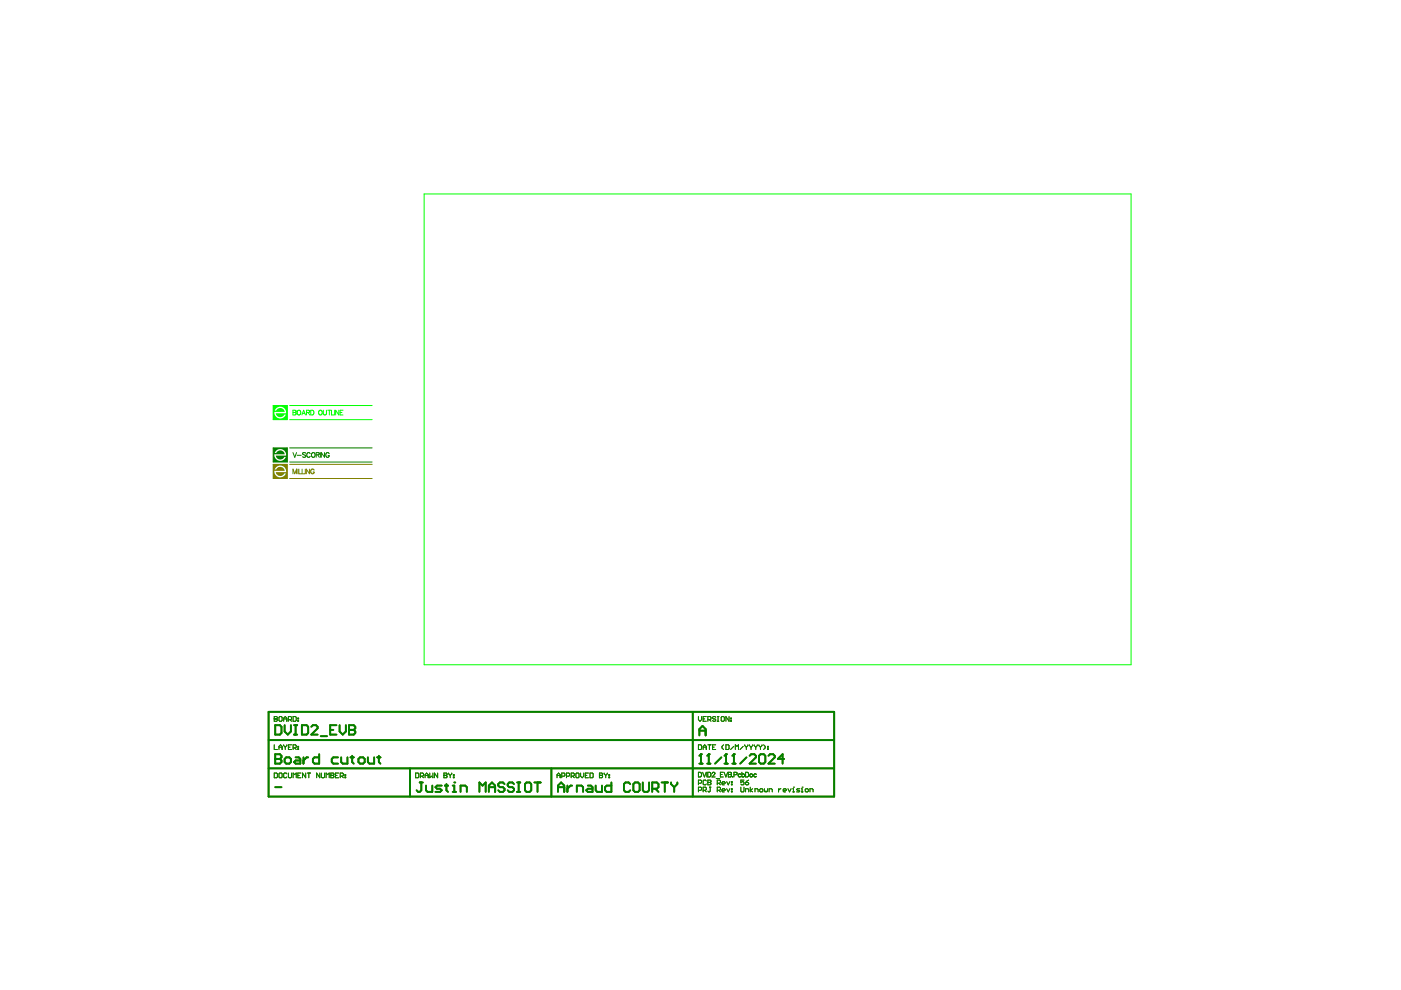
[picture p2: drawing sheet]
<svg xmlns="http://www.w3.org/2000/svg" width="297mm" height="210mm" viewBox="0 0 297 210" stroke-linecap="round" stroke-linejoin="round" font-family="sans-serif">
<path d="M57.9 98.5h3v3h-3zM58.6 99l-.4 .5h.4l.4-.4 .6-.1 .6 .3 .2 .5h-2.2l.3 1 .8 .4 .9-.3 .4-.5h-.3l-.5 .5h-.6l-.5-.3-.2-.5h2.2l-.3-.9-.8-.5h-.5z" fill="#818100"/>
<path d="M56.9 150.9h120v18h-120zM56.9 156.9h120M146.9 150.9v18M148.3 155.9v-1.3l.6-.7 .7 .7v1.3M148.3 154.9h1.3M148.6 159.9v2M56.9 162.9h120M86.9 162.9v6M116.9 162.9v6M148.3 161.9h.6" fill="none" stroke="#818100" stroke-width=".4"/>
<g fill="none" stroke="#818100" stroke-width=".21">
<path d="M57.9 98.5h3v3h-3zM61.4 98.5h17.5M61.4 101.5h17.5M148.1 151.9v.7l.3 .3 .3-.3v-.7M148.1 157.9h.5l.1 .2v.6l-.1 .2h-.5zM149.1 158.9v-.7l.3-.3 .3 .3v.7M149.1 152.4h.3M149.1 158.4h.6M149.7 151.9h-.6v1h.6M150.1 152.6h.5l.1-.5-.1-.2h-.5v1M150.1 157.9h.6M150.4 152.6l.3 .3"/>
<path d="M150.4 157.9v1M151.1 158.4h.3M151.7 152.1l-.1-.2-.5 .2 .1 .3 .5 .2-.1 .3-.5-.1M151.7 157.9h-.6v1h.6M152.1 151.9h.3M152.1 152.9h.3M152.2 151.9v1M152.9 152.1l.2-.2 .5 .2v.7l-.2 .1-.5-.1zM153.4 157.9l-.3 .3v.4l.3 .3M153.9 157.9h.5l.2 .2v.6l-.2 .2h-.5zM154.6 151.9v1l-.7-1v1M154.9 152.3h.2v.1h-.2z"/>
<path d="M154.9 152.8h.2v.1h-.2zM155.6 158.2l-.7 .7M155.9 158.9v-1l.3 .3 .4-.3v1M157.6 158.2l-.7 .7M157.9 157.9l.3 .5M158.2 158.4v.5M158.6 157.9l-.4 .5M158.9 157.9l.3 .5M159.2 158.4v.5M159.6 157.9l-.4 .5M159.9 157.9l.3 .5M160.2 158.4v.5"/>
<path d="M160.6 157.9l-.4 .5M160.9 157.9l.3 .5M161.2 158.4v.5M161.6 157.9l-.4 .5M161.9 157.9l.3 .3v.4l-.3 .3M162.7 158.7h.2v.2h-.2zM162.7 158.2h.2v.2h-.2zM88.1 163.9h.5l.2 .2v.6l-.2 .2h-.5zM89.1 164.6h.5l.2-.5-.2-.2h-.5v1M89.5 164.6l.3 .3M90.1 164.4h.7M90.1 164.9v-.7l.4-.3 .3 .3v.7"/>
<path d="M91.1 163.9v1l.4-.3 .3 .3v-1M92.8 163.9v1l-.7-1v1M94.1 164.4h.1M94.1 164.4h.5M94.1 163.9h.5l.2 .2-.2 .3 .2 .3-.2 .2h-.5zM95.1 163.9l.4 .5M95.5 164.4v.5M95.8 163.9l-.3 .5M96.1 164.2h.2v.2h-.2zM96.1 164.7h.2v.2h-.2zM118.1 164.9v-.7l.3-.3 .4 .3v.7M118.1 164.4h.7"/>
<path d="M119.1 164.6h.5l.2-.5-.2-.2h-.5v1M120.1 164.6h.5l.2-.5-.2-.2h-.5v1M121.1 164.6h.5l.2-.5-.2-.2h-.5v1M121.4 164.6l.4 .3M122.1 164.1l.2-.2 .5 .2v.6l-.2 .2-.5-.2zM123.1 163.9v.7l.3 .3 .4-.3v-.7M124.1 164.4h.3M124.8 163.9h-.7v1h.7M125.1 163.9h.5l.2 .2v.6l-.2 .2h-.5zM127.1 164.4h.1M127.1 164.4h.5M127.1 163.9h.5l.2 .2-.2 .3 .2 .3-.2 .2h-.5z"/>
<path d="M128.1 163.9l.3 .5M128.4 164.4v.5M128.8 163.9l-.4 .5M129.1 164.2h.2v.2h-.2zM129.1 164.7h.2v.2h-.2zM148.1 163.7h.3a.53 .53 0 0 1 .4 .5 .53 .53 0 0 1-.4 .5h-.3zM148.1 166.1h.5l.1-.5-.1-.2h-.5v1M148.1 167.6h.5l.1-.5-.1-.2h-.5v1M149 163.7l.3 1 .4-1M149.1 167.6h.5l.1-.5-.1-.2h-.5v1M149.4 167.6l.3 .3M149.7 165.6l-.1-.2-.5 .2v.6l.1 .2 .5-.2"/>
<path d="M149.9 163.7v1M150.1 163.7h.3a.53 .53 0 0 1 .3 .5 .53 .53 0 0 1-.3 .5h-.3zM150.1 165.9h.1M150.1 165.4h.5l.1 .2-.1 .3 .1 .3-.1 .2h-.5zM150.1 165.9h.5M150.4 166.9h.3M150.6 166.9v.8l-.2 .2-.3-.2M151 164l.2-.3 .4 .2-.6 .8h.6M151.8 165.1h.8M152.1 167.6h.5l.1-.5-.1-.2h-.5v1M152.1 166.1h.5l.1-.5-.1-.2h-.5v1M152.4 167.6l.3 .3"/>
<path d="M152.4 166.1l.3 .3M152.7 164.2h.4M153.1 167.6h.6l-.1-.4-.5 .2 .1 .5h.4M153.1 166.1h.6l-.1-.4-.5 .2 .1 .5h.4M153.4 163.7h-.7v1h.7M153.5 163.7l.4 1 .4-1M154.1 167.2l.3 .7 .3-.7M154.1 165.7l.3 .7 .3-.7M154.4 163.7l.6 .1 .1 .2-.3 .2 .3 .2-.1 .3h-.6zM154.4 164.2h.4M155.1 167.7h.1v.2h-.1zM155.1 167.2h.1v.2h-.1z"/>
<path d="M155.1 165.7h.1v.2h-.1zM155.1 166.2h.1v.2h-.1zM155.3 164.6h.1M155.6 164.3l.6-.1v-.4l-.6-.1v1M157.1 164.2a.32 .32 0 0 0-.5 0 .32 .32 0 0 0 0 .4 .32 .32 0 0 0 .5 0M157.3 164.2a.32 .32 0 0 1 .5 0 .32 .32 0 0 1 0 .4 .32 .32 0 0 1-.5 0M157.3 163.7v1M158.1 163.7h.3a.53 .53 0 0 1 .4 .5 .53 .53 0 0 1-.4 .5h-.3zM160.4 164.2a.32 .32 0 0 0-.5 0 .32 .32 0 0 0 0 .4 .32 .32 0 0 0 .5 0"/>
<circle cx="159.3" cy="164.4" r=".33"/>
</g>
<circle cx="148.6" cy="159.9" r=".2" fill="#818100"/>
<path d="M148.6 159.9l-.3 .3M150.3 159.9v2M149.9 161.9h.7" fill="none" stroke="#818100" stroke-width=".4"/>
<circle cx="150.3" cy="159.9" r=".2" fill="#818100"/>
<path d="M150.3 159.9l-.4 .3M153.9 159.9v2M152.9 160.6l-1.3 1.3M153.6 161.9h.7" fill="none" stroke="#818100" stroke-width=".4"/>
<circle cx="153.9" cy="159.9" r=".2" fill="#818100"/>
<path d="M153.9 159.9l-.3 .3M155.6 159.9v2M155.3 161.9h.6" fill="none" stroke="#818100" stroke-width=".4"/>
<circle cx="155.6" cy="159.9" r=".2" fill="#818100"/>
<g fill="none" stroke="#818100" stroke-width=".4">
<path d="M58.3 153.8h1l.4 .3v1.3l-.4 .4h-1zM60.3 153.8v1.3l.7 .7 .7-.7v-1.3M62.3 155.8h.7M62.3 153.8h.7M62.7 153.8v2M64 153.8h1l.3 .3v1.3l-.3 .4h-1zM66 154.1l.3-.3h.7l.3 .3v.3l-1.3 1.4h1.3M68 156.1h1.3M70 154.8h.7M71.3 153.8h-1.3v2h1.3M72 153.8v1.3l.7 .7 .6-.7v-1.3M74 153.8v2h1l.3-.4v-.3l-.3-.3h-1"/>
<path d="M155.6 159.9l-.3 .3M158.3 160.6l-1.4 1.3M158.9 160.2l.4-.3h.6l.4 .3v.4l-1.4 1.3h1.4M160.9 160.2l.4-.3h.6l.4 .3v1.4l-.4 .3h-.6l-.4-.3zM162.9 160.2l.4-.3h.6l.4 .3v.4l-1.4 1.3h1.4M166.3 160.9h-1.4l1-1v2"/>
</g>
<path d="M58.1 152.4h.1M58.1 151.9h.5l.2 .2-.2 .3 .2 .4-.2 .1h-.5zM58.1 152.4h.5M59.1 152.1l.2-.2 .5 .2v.7l-.2 .1-.5-.1zM60.1 152.4h.7M60.1 152.9v-.6l.4-.4 .3 .4v.6M61.1 152.6h.5l.2-.5-.2-.2h-.5v1M61.5 152.6l.3 .3M62.1 151.9h.5l.2 .2v.7l-.2 .1h-.5zM63.1 152.8h.2v.1h-.2zM63.1 152.3h.2v.1h-.2z" fill="none" stroke="#818100" stroke-width=".21"/>
<circle cx="74" cy="154.8" r=".2" fill="#818100"/>
<path d="M58.3 159.9v2h1l.4-.3v-.4l-.4-.3h-1M74 153.8h1l.3 .3v.3l-.3 .4h-1" fill="none" stroke="#818100" stroke-width=".4"/>
<g fill="none" stroke="#818100" stroke-width=".21">
<path d="M58.1 157.9v1h.7M59.1 158.9v-.7l.4-.3 .3 .3v.7M59.1 158.4h.7M60.1 157.9l.4 .5M60.5 158.4v.5M60.8 157.9l-.3 .5M61.1 158.4h.4M61.8 157.9h-.7v1h.7M62.1 158.6h.5l.2-.5-.2-.2h-.5v1M62.5 158.6l.3 .3M63.1 158.7h.2v.2h-.2zM63.1 158.2h.2v.2h-.2z"/>
<path d="M58.1 163.9h.5l.2 .2v.6l-.2 .2h-.5zM59.1 164.1l.2-.2 .5 .2v.6l-.2 .2-.5-.2zM60.8 164.1l-.2-.2-.5 .2v.6l.2 .2 .5-.2M61.1 163.9v.8l.2 .2 .5-.2v-.8M62.1 164.9v-1l.4 .3 .3-.3v1M63.1 164.4h.4M63.8 163.9h-.7v1h.7M64.8 163.9v1l-.7-1v1M65.1 163.9h.7M65.5 163.9v1M67.8 163.9v1l-.7-1v1M68.1 163.9v.8l.2 .2 .5-.2v-.8"/>
<path d="M69.1 164.9v-1l.4 .3 .3-.3v1M70.1 164.4h.1M70.1 163.9h.5l.2 .2-.2 .3 .2 .3-.2 .2h-.5zM70.1 164.4h.5M71.1 164.4h.4M71.8 163.9h-.7v1h.7M72.1 164.6h.5l.2-.5-.2-.2h-.5v1M72.5 164.6l.3 .3M73.1 164.7h.2v.2h-.2zM73.1 164.2h.2v.2h-.2zM157.1 166.9v.8l.1 .2 .5-.2v-.8M157.7 165.4h-.6v.5l.5-.2 .1 .5-.1 .2-.5-.2"/>
<path d="M158.1 165.9h.5l.1 .3-.5 .2zM158.1 167.9v-.7h.5l.1 .2v.5M158.7 165.4l-.6 .5M159.1 166.9v1M159.6 167.2l-.5 .4 .5 .3M160.1 167.9v-.7h.5l.1 .2v.5M161.2 167.2l.5 .2-.1 .5-.5-.2zM162.1 167.2v.5l.1 .2 .5-.2v-.5M163.1 167.9v-.7h.5l.1 .2v.5M165.1 167.2v.7M165.6 167.2l-.5 .4M166.1 167.6h.6l-.1-.4-.5 .2 .1 .5h.4"/>
<path d="M167.1 167.2l.3 .7 .3-.7M168.1 167.9h.3M168.1 167.2h.1v.7M168.2 166.9h.1M169.6 167.2h-.5l-.2 .2 .7 .3-.2 .2h-.5M169.9 167.9h.3M169.9 167.2h.2v.7M170.1 166.9h.1M170.7 167.4l.5-.2 .2 .5-.5 .2zM171.7 167.9v-.7h.5l.2 .2v.5"/>
</g>
<circle cx="58.3" cy="160.9" r=".2" fill="#818100"/>
<g fill="none" stroke="#818100" stroke-width=".4">
<path d="M58.3 159.9h1l.4 .3v.4l-.4 .3h-1M67.7 159.9v2h-1l-.4-.3v-.7l.4-.3h1M60.3 160.9l.4-.3h.6l.4 .3v.7l-.4 .3h-.6l-.4-.3zM62.7 160.6h.6l.4 .3v1h-1l-.4-.3 .4-.4h1M64.3 160.6v1.3M65.3 160.6h-.3l-.7 .6M71.7 160.6h-1l-.4 .3v.7l.4 .3h1M72.3 160.6v1l.4 .3h1v-1.3M74.3 160.6h.7M74.7 160.2v1.4l.3 .3M76 160.9l.3-.3h.7l.3 .3v.7l-.3 .3h-.7l-.3-.3zM78 160.6v1l.3 .3h1v-1.3"/>
<path d="M80 160.6h.7M80.3 160.2v1.4l.4 .3M89 165.9h.7M89.3 165.9v1.7l-.3 .3h-.3l-.4-.3M90.3 166.6v1l.4 .3h1v-1.3M93.7 166.6h-1l-.4 .3 .4 .3h.6l.4 .4-.4 .3h-1M94.3 166.6h.7M94.7 166.2v1.4l.3 .3M96 166.6h.3v1.3M96 167.9h.6M118.3 167.9v-1.3l.7-.7 .6 .7v1.3M118.3 166.9h1.3"/>
<path d="M120.3 166.6v1.3M121.3 166.6h-.3l-.7 .6M122.3 167.9v-1.3h1l.3 .3v1M124.6 166.6h.7l.3 .3v1h-1l-.3-.3 .3-.4h1M126.3 166.6v1l.3 .3h1v-1.3M129.6 165.9v2h-1l-.3-.3v-.7l.3-.3h1M133.6 166.2l-.3-.3h-.7l-.3 .3v1.4l.3 .3h.7l.3-.3M134.3 166.2l.3-.3h.7l.3 .3v1.4l-.3 .3h-.7l-.3-.3zM136.3 165.9v1.7l.3 .3h.7l.3-.3v-1.7M138.3 167.2h1l.3-.3v-.7l-.3-.3h-1v2M138.9 167.2l.7 .7M140.3 165.9h1.3"/>
<path d="M140.9 165.9v2M142.3 165.9v.3l.6 .7M142.9 166.9v1M143.6 165.9v.3l-.7 .7"/>
</g>
<circle cx="96.3" cy="165.9" r=".2" fill="#818100"/>
<g fill="none" stroke="#818100" stroke-width=".4">
<path d="M58.3 166.9h1.4M97.6 167.9v-1.3h1l.4 .3v1M101.6 167.9v-2l.7 .7 .7-.7v2M103.6 167.9v-1.3l.7-.7 .7 .7v1.3M103.6 166.9h1.4M107 166.2l-.4-.3h-.6l-.4 .3v.4l.4 .3h.6l.4 .3v.4l-.4 .3h-.6l-.4-.3M109 166.2l-.4-.3h-.6l-.4 .3v.4l.4 .3h.6l.4 .3v.4l-.4 .3h-.6l-.4-.3M109.6 165.9h.7M109.6 167.9h.7M110 165.9v2M111.6 165.9h.7l.3 .3v1.4l-.3 .3h-.7l-.3-.3v-1.4zM113.3 165.9h1.3"/>
<path d="M114 165.9v2"/>
</g>
<path d="M63.2 99.5v1M63.4 99.5v1h.5M64.1 99.5v1h.5M64.7 99.5v1M65.6 99.5v1l-.7-1v1M66.6 99.7a.37 .37 0 0 0-.4-.2 .37 .37 0 0 0-.3 .3v.3a.36 .36 0 0 0 .3 .4 .36 .36 0 0 0 .4-.4h-.2M62.1 100.5v-1l.4 1 .4-1v1" fill="none" stroke="#818100" stroke-width=".21"/>
<path d="M57.9 95h3v3h-3zM58.5 95.6l-.3 .4h.4l.4-.4 .6-.1 .6 .3 .2 .5h-2.2l.3 1 .8 .4 .9-.3 .4-.5h-.3l-.5 .5h-.6l-.5-.3-.2-.5h2.2l-.3-.9-.8-.5-.7 .1z" fill="#008100"/>
<path d="M56.9 150.9h120v18h-120zM56.9 156.9h120M146.9 150.9v18M148.3 155.9v-1.3l.6-.7 .7 .7v1.3M148.3 154.9h1.3M148.6 159.9v2M56.9 162.9h120M86.9 162.9v6M116.9 162.9v6M148.3 161.9h.6" fill="none" stroke="#008100" stroke-width=".4"/>
<g fill="none" stroke="#008100" stroke-width=".21">
<path d="M57.9 95h3v3h-3zM61.4 95h17.5M61.4 98h17.5M148.1 151.9v.7l.3 .3 .3-.3v-.7M148.1 157.9h.5l.1 .2v.6l-.1 .2h-.5zM149.1 158.9v-.7l.3-.3 .3 .3v.7M149.1 152.4h.3M149.1 158.4h.6M149.7 151.9h-.6v1h.6M150.1 152.6h.5l.1-.5-.1-.2h-.5v1M150.1 157.9h.6M150.4 152.6l.3 .3"/>
<path d="M150.4 157.9v1M151.1 158.4h.3M151.7 152.1l-.1-.2-.5 .2 .1 .3 .5 .2-.1 .3-.5-.1M151.7 157.9h-.6v1h.6M152.1 151.9h.3M152.1 152.9h.3M152.2 151.9v1M152.9 152.1l.2-.2 .5 .2v.7l-.2 .1-.5-.1zM153.4 157.9l-.3 .3v.4l.3 .3M153.9 157.9h.5l.2 .2v.6l-.2 .2h-.5zM154.6 151.9v1l-.7-1v1M154.9 152.3h.2v.1h-.2z"/>
<path d="M154.9 152.8h.2v.1h-.2zM155.6 158.2l-.7 .7M155.9 158.9v-1l.3 .3 .4-.3v1M157.6 158.2l-.7 .7M157.9 157.9l.3 .5M158.2 158.4v.5M158.6 157.9l-.4 .5M158.9 157.9l.3 .5M159.2 158.4v.5M159.6 157.9l-.4 .5M159.9 157.9l.3 .5M160.2 158.4v.5"/>
<path d="M160.6 157.9l-.4 .5M160.9 157.9l.3 .5M161.2 158.4v.5M161.6 157.9l-.4 .5M161.9 157.9l.3 .3v.4l-.3 .3M162.7 158.7h.2v.2h-.2zM162.7 158.2h.2v.2h-.2zM88.1 163.9h.5l.2 .2v.6l-.2 .2h-.5zM89.1 164.6h.5l.2-.5-.2-.2h-.5v1M89.5 164.6l.3 .3M90.1 164.4h.7M90.1 164.9v-.7l.4-.3 .3 .3v.7"/>
<path d="M91.1 163.9v1l.4-.3 .3 .3v-1M92.8 163.9v1l-.7-1v1M94.1 164.4h.1M94.1 164.4h.5M94.1 163.9h.5l.2 .2-.2 .3 .2 .3-.2 .2h-.5zM95.1 163.9l.4 .5M95.5 164.4v.5M95.8 163.9l-.3 .5M96.1 164.2h.2v.2h-.2zM96.1 164.7h.2v.2h-.2zM118.1 164.9v-.7l.3-.3 .4 .3v.7M118.1 164.4h.7"/>
<path d="M119.1 164.6h.5l.2-.5-.2-.2h-.5v1M120.1 164.6h.5l.2-.5-.2-.2h-.5v1M121.1 164.6h.5l.2-.5-.2-.2h-.5v1M121.4 164.6l.4 .3M122.1 164.1l.2-.2 .5 .2v.6l-.2 .2-.5-.2zM123.1 163.9v.7l.3 .3 .4-.3v-.7M124.1 164.4h.3M124.8 163.9h-.7v1h.7M125.1 163.9h.5l.2 .2v.6l-.2 .2h-.5zM127.1 164.4h.1M127.1 164.4h.5M127.1 163.9h.5l.2 .2-.2 .3 .2 .3-.2 .2h-.5z"/>
<path d="M128.1 163.9l.3 .5M128.4 164.4v.5M128.8 163.9l-.4 .5M129.1 164.2h.2v.2h-.2zM129.1 164.7h.2v.2h-.2zM148.1 163.7h.3a.53 .53 0 0 1 .4 .5 .53 .53 0 0 1-.4 .5h-.3zM148.1 166.1h.5l.1-.5-.1-.2h-.5v1M148.1 167.6h.5l.1-.5-.1-.2h-.5v1M149 163.7l.3 1 .4-1M149.1 167.6h.5l.1-.5-.1-.2h-.5v1M149.4 167.6l.3 .3M149.7 165.6l-.1-.2-.5 .2v.6l.1 .2 .5-.2"/>
<path d="M149.9 163.7v1M150.1 163.7h.3a.53 .53 0 0 1 .3 .5 .53 .53 0 0 1-.3 .5h-.3zM150.1 165.9h.1M150.1 165.4h.5l.1 .2-.1 .3 .1 .3-.1 .2h-.5zM150.1 165.9h.5M150.4 166.9h.3M150.6 166.9v.8l-.2 .2-.3-.2M151 164l.2-.3 .4 .2-.6 .8h.6M151.8 165.1h.8M152.1 167.6h.5l.1-.5-.1-.2h-.5v1M152.1 166.1h.5l.1-.5-.1-.2h-.5v1M152.4 167.6l.3 .3"/>
<path d="M152.4 166.1l.3 .3M152.7 164.2h.4M153.1 167.6h.6l-.1-.4-.5 .2 .1 .5h.4M153.1 166.1h.6l-.1-.4-.5 .2 .1 .5h.4M153.4 163.7h-.7v1h.7M153.5 163.7l.4 1 .4-1M154.1 167.2l.3 .7 .3-.7M154.1 165.7l.3 .7 .3-.7M154.4 163.7l.6 .1 .1 .2-.3 .2 .3 .2-.1 .3h-.6zM154.4 164.2h.4M155.1 167.7h.1v.2h-.1zM155.1 167.2h.1v.2h-.1z"/>
<path d="M155.1 165.7h.1v.2h-.1zM155.1 166.2h.1v.2h-.1zM155.3 164.6h.1M155.6 164.3l.6-.1v-.4l-.6-.1v1M157.1 164.2a.32 .32 0 0 0-.5 0 .32 .32 0 0 0 0 .4 .32 .32 0 0 0 .5 0M157.3 164.2a.32 .32 0 0 1 .5 0 .32 .32 0 0 1 0 .4 .32 .32 0 0 1-.5 0M157.3 163.7v1M158.1 163.7h.3a.53 .53 0 0 1 .4 .5 .53 .53 0 0 1-.4 .5h-.3zM160.4 164.2a.32 .32 0 0 0-.5 0 .32 .32 0 0 0 0 .4 .32 .32 0 0 0 .5 0"/>
<circle cx="159.3" cy="164.4" r=".33"/>
</g>
<circle cx="148.6" cy="159.9" r=".2" fill="#008100"/>
<path d="M148.6 159.9l-.3 .3M150.3 159.9v2M149.9 161.9h.7" fill="none" stroke="#008100" stroke-width=".4"/>
<circle cx="150.3" cy="159.9" r=".2" fill="#008100"/>
<path d="M150.3 159.9l-.4 .3M153.9 159.9v2M152.9 160.6l-1.3 1.3M153.6 161.9h.7" fill="none" stroke="#008100" stroke-width=".4"/>
<circle cx="153.9" cy="159.9" r=".2" fill="#008100"/>
<path d="M153.9 159.9l-.3 .3M155.6 159.9v2M155.3 161.9h.6" fill="none" stroke="#008100" stroke-width=".4"/>
<circle cx="155.6" cy="159.9" r=".2" fill="#008100"/>
<g fill="none" stroke="#008100" stroke-width=".4">
<path d="M58.3 153.8h1l.4 .3v1.3l-.4 .4h-1zM60.3 153.8v1.3l.7 .7 .7-.7v-1.3M62.3 155.8h.7M62.3 153.8h.7M62.7 153.8v2M64 153.8h1l.3 .3v1.3l-.3 .4h-1zM66 154.1l.3-.3h.7l.3 .3v.3l-1.3 1.4h1.3M68 156.1h1.3M70 154.8h.7M71.3 153.8h-1.3v2h1.3M72 153.8v1.3l.7 .7 .6-.7v-1.3M74 153.8v2h1l.3-.4v-.3l-.3-.3h-1"/>
<path d="M155.6 159.9l-.3 .3M158.3 160.6l-1.4 1.3M158.9 160.2l.4-.3h.6l.4 .3v.4l-1.4 1.3h1.4M160.9 160.2l.4-.3h.6l.4 .3v1.4l-.4 .3h-.6l-.4-.3zM162.9 160.2l.4-.3h.6l.4 .3v.4l-1.4 1.3h1.4M166.3 160.9h-1.4l1-1v2"/>
</g>
<path d="M58.1 152.4h.1M58.1 151.9h.5l.2 .2-.2 .3 .2 .4-.2 .1h-.5zM58.1 152.4h.5M59.1 152.1l.2-.2 .5 .2v.7l-.2 .1-.5-.1zM60.1 152.4h.7M60.1 152.9v-.6l.4-.4 .3 .4v.6M61.1 152.6h.5l.2-.5-.2-.2h-.5v1M61.5 152.6l.3 .3M62.1 151.9h.5l.2 .2v.7l-.2 .1h-.5zM63.1 152.8h.2v.1h-.2zM63.1 152.3h.2v.1h-.2z" fill="none" stroke="#008100" stroke-width=".21"/>
<circle cx="74" cy="154.8" r=".2" fill="#008100"/>
<path d="M58.3 159.9v2h1l.4-.3v-.4l-.4-.3h-1M74 153.8h1l.3 .3v.3l-.3 .4h-1" fill="none" stroke="#008100" stroke-width=".4"/>
<g fill="none" stroke="#008100" stroke-width=".21">
<path d="M58.1 157.9v1h.7M59.1 158.9v-.7l.4-.3 .3 .3v.7M59.1 158.4h.7M60.1 157.9l.4 .5M60.5 158.4v.5M60.8 157.9l-.3 .5M61.1 158.4h.4M61.8 157.9h-.7v1h.7M62.1 158.6h.5l.2-.5-.2-.2h-.5v1M62.5 158.6l.3 .3M63.1 158.7h.2v.2h-.2zM63.1 158.2h.2v.2h-.2z"/>
<path d="M58.1 163.9h.5l.2 .2v.6l-.2 .2h-.5zM59.1 164.1l.2-.2 .5 .2v.6l-.2 .2-.5-.2zM60.8 164.1l-.2-.2-.5 .2v.6l.2 .2 .5-.2M61.1 163.9v.8l.2 .2 .5-.2v-.8M62.1 164.9v-1l.4 .3 .3-.3v1M63.1 164.4h.4M63.8 163.9h-.7v1h.7M64.8 163.9v1l-.7-1v1M65.1 163.9h.7M65.5 163.9v1M67.8 163.9v1l-.7-1v1M68.1 163.9v.8l.2 .2 .5-.2v-.8"/>
<path d="M69.1 164.9v-1l.4 .3 .3-.3v1M70.1 164.4h.1M70.1 163.9h.5l.2 .2-.2 .3 .2 .3-.2 .2h-.5zM70.1 164.4h.5M71.1 164.4h.4M71.8 163.9h-.7v1h.7M72.1 164.6h.5l.2-.5-.2-.2h-.5v1M72.5 164.6l.3 .3M73.1 164.7h.2v.2h-.2zM73.1 164.2h.2v.2h-.2zM157.1 166.9v.8l.1 .2 .5-.2v-.8M157.7 165.4h-.6v.5l.5-.2 .1 .5-.1 .2-.5-.2"/>
<path d="M158.1 165.9h.5l.1 .3-.5 .2zM158.1 167.9v-.7h.5l.1 .2v.5M158.7 165.4l-.6 .5M159.1 166.9v1M159.6 167.2l-.5 .4 .5 .3M160.1 167.9v-.7h.5l.1 .2v.5M161.2 167.2l.5 .2-.1 .5-.5-.2zM162.1 167.2v.5l.1 .2 .5-.2v-.5M163.1 167.9v-.7h.5l.1 .2v.5M165.1 167.2v.7M165.6 167.2l-.5 .4M166.1 167.6h.6l-.1-.4-.5 .2 .1 .5h.4"/>
<path d="M167.1 167.2l.3 .7 .3-.7M168.1 167.9h.3M168.1 167.2h.1v.7M168.2 166.9h.1M169.6 167.2h-.5l-.2 .2 .7 .3-.2 .2h-.5M169.9 167.9h.3M169.9 167.2h.2v.7M170.1 166.9h.1M170.7 167.4l.5-.2 .2 .5-.5 .2zM171.7 167.9v-.7h.5l.2 .2v.5"/>
</g>
<circle cx="58.3" cy="160.9" r=".2" fill="#008100"/>
<g fill="none" stroke="#008100" stroke-width=".4">
<path d="M58.3 159.9h1l.4 .3v.4l-.4 .3h-1M67.7 159.9v2h-1l-.4-.3v-.7l.4-.3h1M60.3 160.9l.4-.3h.6l.4 .3v.7l-.4 .3h-.6l-.4-.3zM62.7 160.6h.6l.4 .3v1h-1l-.4-.3 .4-.4h1M64.3 160.6v1.3M65.3 160.6h-.3l-.7 .6M71.7 160.6h-1l-.4 .3v.7l.4 .3h1M72.3 160.6v1l.4 .3h1v-1.3M74.3 160.6h.7M74.7 160.2v1.4l.3 .3M76 160.9l.3-.3h.7l.3 .3v.7l-.3 .3h-.7l-.3-.3zM78 160.6v1l.3 .3h1v-1.3"/>
<path d="M80 160.6h.7M80.3 160.2v1.4l.4 .3M89 165.9h.7M89.3 165.9v1.7l-.3 .3h-.3l-.4-.3M90.3 166.6v1l.4 .3h1v-1.3M93.7 166.6h-1l-.4 .3 .4 .3h.6l.4 .4-.4 .3h-1M94.3 166.6h.7M94.7 166.2v1.4l.3 .3M96 166.6h.3v1.3M96 167.9h.6M118.3 167.9v-1.3l.7-.7 .6 .7v1.3M118.3 166.9h1.3"/>
<path d="M120.3 166.6v1.3M121.3 166.6h-.3l-.7 .6M122.3 167.9v-1.3h1l.3 .3v1M124.6 166.6h.7l.3 .3v1h-1l-.3-.3 .3-.4h1M126.3 166.6v1l.3 .3h1v-1.3M129.6 165.9v2h-1l-.3-.3v-.7l.3-.3h1M133.6 166.2l-.3-.3h-.7l-.3 .3v1.4l.3 .3h.7l.3-.3M134.3 166.2l.3-.3h.7l.3 .3v1.4l-.3 .3h-.7l-.3-.3zM136.3 165.9v1.7l.3 .3h.7l.3-.3v-1.7M138.3 167.2h1l.3-.3v-.7l-.3-.3h-1v2M138.9 167.2l.7 .7M140.3 165.9h1.3"/>
<path d="M140.9 165.9v2M142.3 165.9v.3l.6 .7M142.9 166.9v1M143.6 165.9v.3l-.7 .7"/>
</g>
<circle cx="96.3" cy="165.9" r=".2" fill="#008100"/>
<g fill="none" stroke="#008100" stroke-width=".4">
<path d="M58.3 166.9h1.4M97.6 167.9v-1.3h1l.4 .3v1M101.6 167.9v-2l.7 .7 .7-.7v2M103.6 167.9v-1.3l.7-.7 .7 .7v1.3M103.6 166.9h1.4M107 166.2l-.4-.3h-.6l-.4 .3v.4l.4 .3h.6l.4 .3v.4l-.4 .3h-.6l-.4-.3M109 166.2l-.4-.3h-.6l-.4 .3v.4l.4 .3h.6l.4 .3v.4l-.4 .3h-.6l-.4-.3M109.6 165.9h.7M109.6 167.9h.7M110 165.9v2M111.6 165.9h.7l.3 .3v1.4l-.3 .3h-.7l-.3-.3v-1.4zM113.3 165.9h1.3"/>
<path d="M114 165.9v2"/>
</g>
<path d="M62.1 96l.4 1 .4-1M63 96.5h.9M64.8 96.1l-.2-.1-.4 .1 .1 .2 .5 .4-.2 .3-.4-.2M65.8 96.2a.37 .37 0 0 0-.5-.2 .37 .37 0 0 0-.3 .3v.3a.37 .37 0 0 0 .3 .4 .37 .37 0 0 0 .5-.3M66.1 96.1l.1-.1a.45 .45 0 0 1 .6 .5 .45 .45 0 0 1-.7 .3zM67 96.4h.6l.1-.3-.7-.1v1M67.4 96.4l.3 .6M67.9 96v1M68.8 96v1l-.7-1v1M69.8 96.2a.37 .37 0 0 0-.4-.2 .37 .37 0 0 0-.3 .3v.3a.36 .36 0 0 0 .3 .4 .36 .36 0 0 0 .4-.4h-.2" fill="none" stroke="#008100" stroke-width=".21"/>
<path d="M57.9 86h3v3h-3zM58.5 86.6l-.3 .5h.4l.4-.5 .6-.1 .6 .4 .2 .4h-2.2l.3 1 .8 .4 .9-.3 .4-.5h-.3l-.5 .5h-.6l-.5-.3-.2-.5h2.2l-.3-.9-.8-.5-.7 .1z" fill="#0f0"/>
<g fill="none" stroke="#0f0" stroke-width=".21">
<path d="M89.9 41.1h149.9v99.8h-149.9zM57.9 86h3v3h-3zM61.4 89h17.5M61.4 86h17.5M62.1 87l.6 .1v.3l-.2 .1 .3 .1-.1 .3-.6 .1zM62.1 87.5h.4M63.1 87.1l.1-.1a.45 .45 0 0 1 .6 .5 .45 .45 0 0 1-.7 .3zM64 88l.4-1 .4 1M64.1 87.6h.5M65 87.5l.6-.1v-.3l-.6-.1v1M65.3 87.5l.4 .5M65.9 87h.3a.53 .53 0 0 1 .4 .5 .53 .53 0 0 1-.4 .5h-.3z"/>
<path d="M67.7 87.1v-.1a.45 .45 0 0 1 .6 .5 .45 .45 0 0 1-.6 .3zM68.6 87v.7l.2 .3 .4-.2v-.8M69.5 87h.7M69.8 87v1M70.3 87v1h.5M71 87v1M71.8 87v1l-.6-1v1M72.1 87.5h.4M72.7 87h-.6v1h.6"/>
</g>
</svg>
